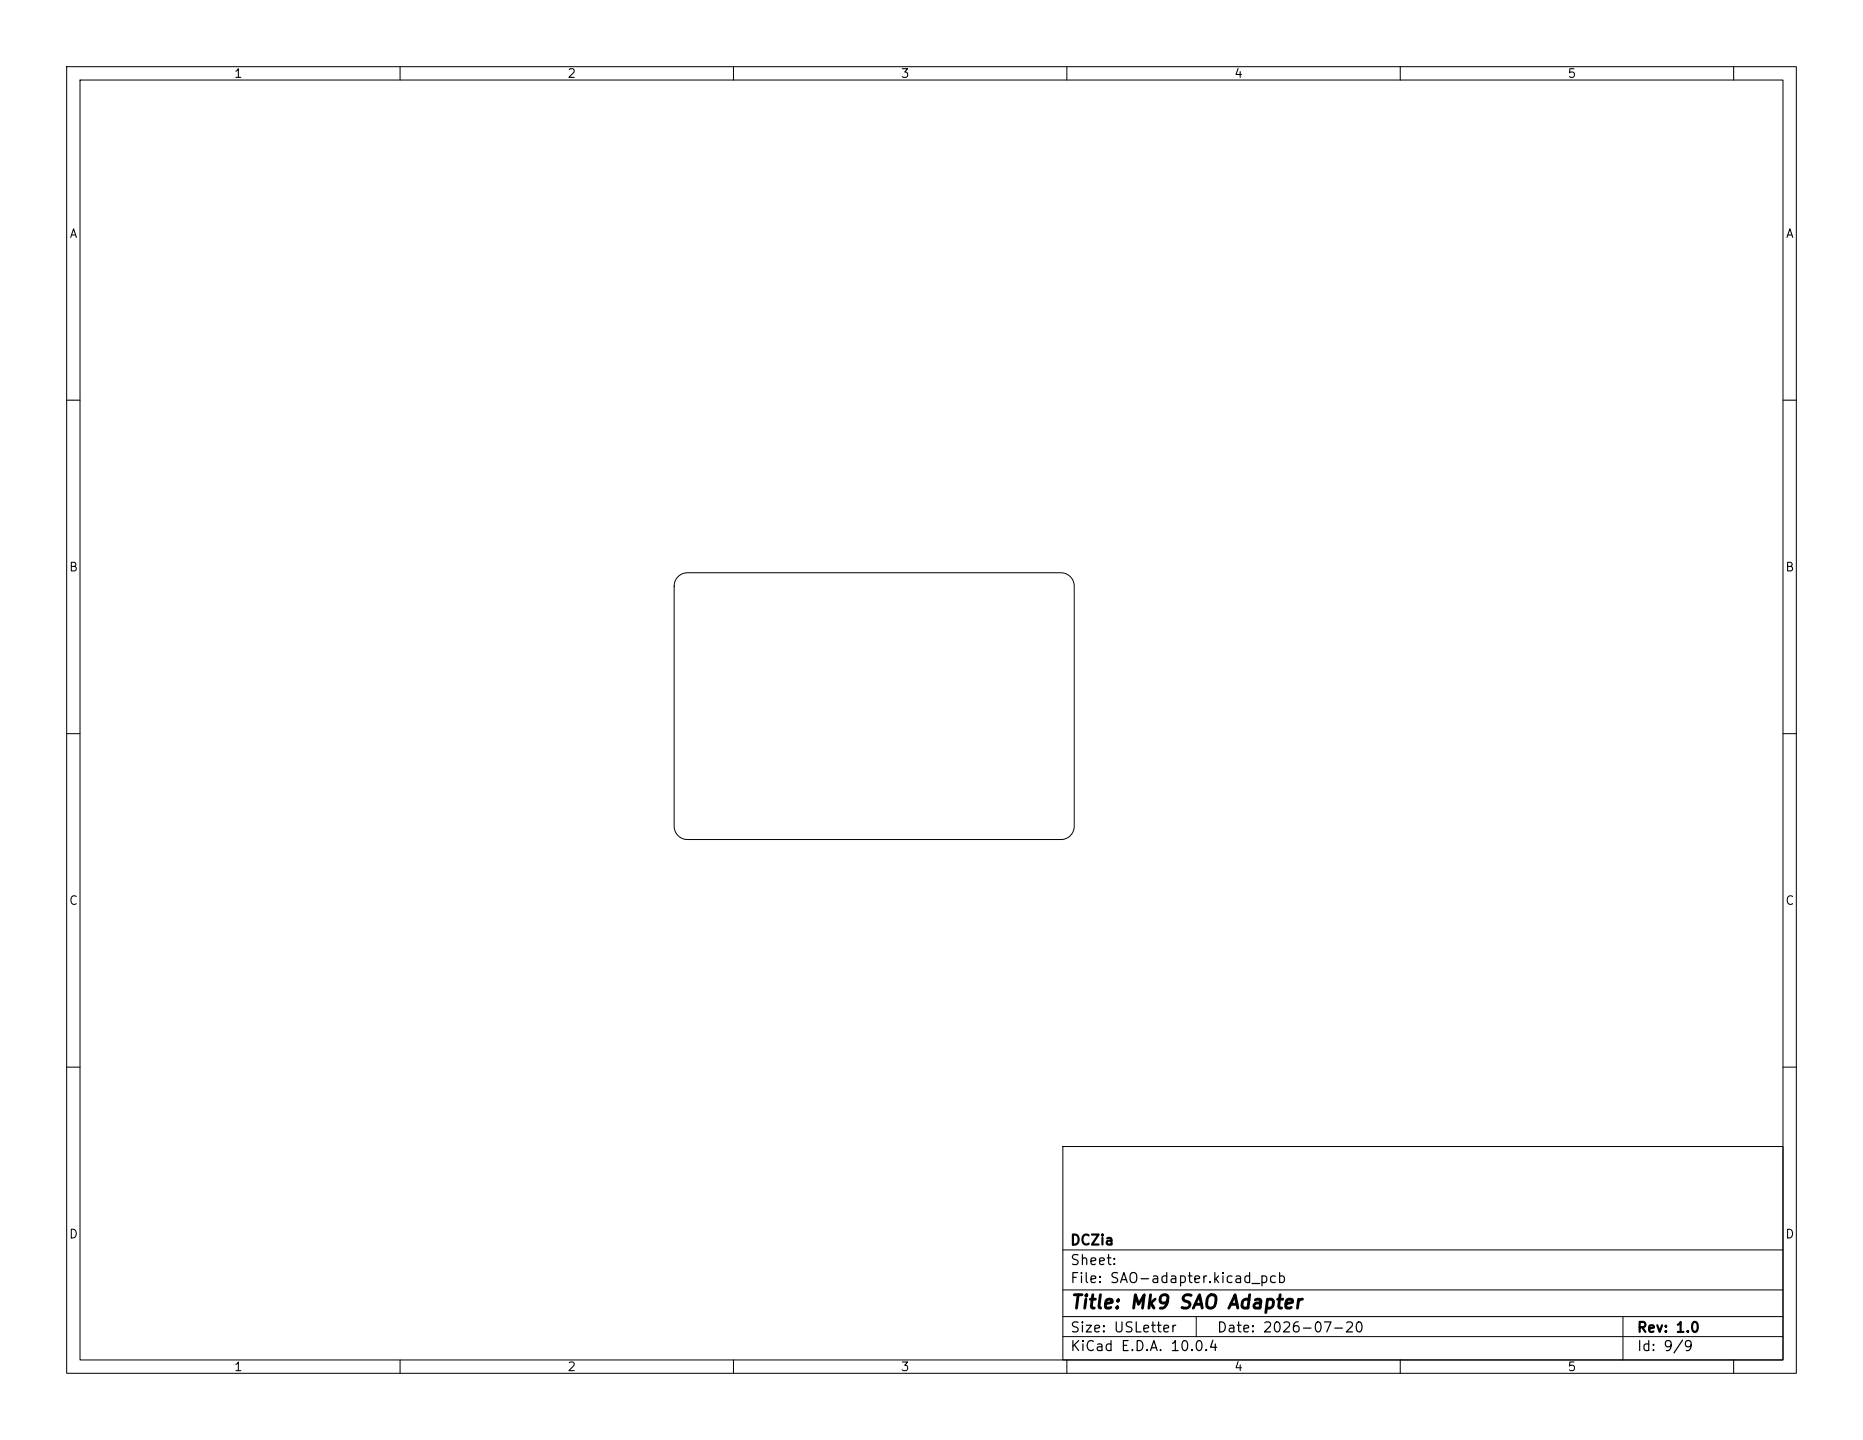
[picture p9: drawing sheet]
<svg xmlns="http://www.w3.org/2000/svg" width="279mm" height="216mm" viewBox="0 0 279 216" stroke-linecap="round" stroke-linejoin="round" font-family="sans-serif">
<defs><g id="words">
<text font-size="2" x="160.4" y="196.7">Title: Mk9 SAO Adapter</text>
<g font-size="1.5">
<text x="160.4" y="190">Sheet:</text>
<text x="160.4" y="187">DCZia</text>
<text x="160.4" y="192.7">File: SAO-adapter.kicad_pcb</text>
<text x="160.4" y="202.9">KiCad E.D.A. 10.0.4</text>
<text x="160.4" y="200.1">Size: USLetter</text>
<text x="182.4" y="200.1">Date: 2026-07-20</text>
<text x="245.4" y="200.1">Rev: 1.0</text>
<text x="245.4" y="202.9">Id: 9/9</text>
</g>
<g font-size="1.3">
<text x="35" y="12">1</text>
<text x="85" y="12">2</text>
<text x="135" y="12">3</text>
<text x="185" y="12">4</text>
<text x="235" y="12">5</text>
<text x="10.3" y="36">A</text>
<text x="267.7" y="36">A</text>
<text x="10.3" y="86">B</text>
<text x="267.7" y="86">B</text>
<text x="10.3" y="136">C</text>
<text x="267.7" y="136">C</text>
<text x="10.3" y="186">D</text>
<text x="267.7" y="186">D</text>
<text x="35" y="205.9">1</text>
<text x="85" y="205.9">2</text>
<text x="135" y="205.9">3</text>
<text x="185" y="205.9">4</text>
<text x="235" y="205.9">5</text>
</g>
</g></defs>
<g fill="none" stroke="#000" stroke-width=".15">
<path d="M10 10h259.4v195.9h-259.4zM12 12h255.4v191.9h-255.4zM60 10v2M110 10v2M160 10v2M210 10v2M260 10v2M10 60h2M267.4 60h2M101.7 86.5a2 2 0 0 1 1.4-.6h56a2 2 0 0 1 2 2v36a2 2 0 0 1-2 2h-56a2 2 0 0 1-2-2v-36a2 2 0 0 1 .6-1.4zM10 110h2M267.4 110h2"/>
<path d="M10 160h2M159.4 171.9h108v32h-108zM267.4 160h2M159.4 197.4h108M159.4 193.4h108M159.4 187.4h108M179.4 197.4v3M243.4 197.4v6.5M60 203.9v2M110 203.9v2M159.4 200.4h108M160 203.9v2"/>
<path d="M210 203.9v2M260 203.9v2"/>
</g>
<use href="#words"/>
</svg>
